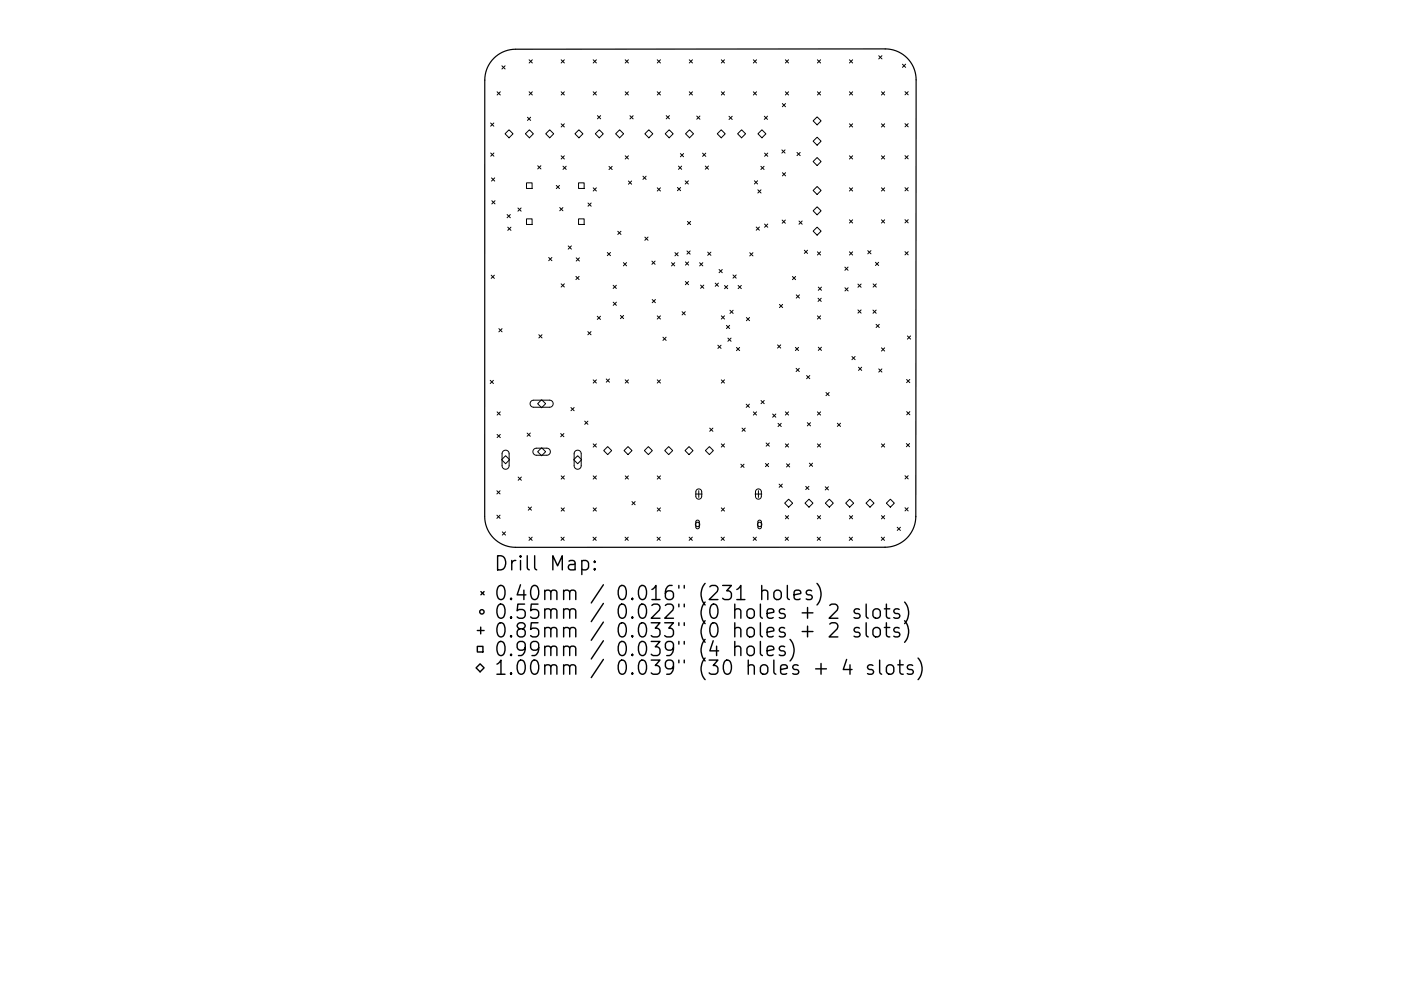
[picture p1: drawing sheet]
<svg xmlns="http://www.w3.org/2000/svg" width="297mm" height="210mm" viewBox="0 0 297 210" stroke-linecap="round" stroke-linejoin="round" font-family="sans-serif">
<defs><g id="words">
<g font-size="4.2">
<text x="104.6" y="121.1">Drill Map:</text>
<text x="104.6" y="127.4">0.40mm / 0.016&quot; (231 holes)</text>
<text x="104.6" y="131.3">0.55mm / 0.022&quot; (0 holes + 2 slots)</text>
<text x="104.6" y="135.3">0.85mm / 0.033&quot; (0 holes + 2 slots)</text>
<text x="104.6" y="139.2">0.99mm / 0.039&quot; (4 holes)</text>
<text x="104.6" y="143.2">1.00mm / 0.039&quot; (30 holes + 4 slots)</text>
</g>
</g></defs>
<path d="M102.8 17a6.6 6.6 0 0 1 6.5-6.6h78.4a6.6 6.6 0 0 1 6.5 6.5v92.7M102.8 17v92.6a6.6 6.6 0 0 0 6.5 6.5h78.4M194.2 109.6a6.6 6.6 0 0 1-6.6 6.5" fill="none" stroke="#000" stroke-width=".25"/>
<g fill="none" stroke="#000" stroke-width=".21">
<path d="M105.4 19.5l.7 .7M106.1 19.5l-.7 .7M106.4 14l.7 .6M107.1 14l-.7 .6M112.2 12.7l.7 .7M112.2 19.5l.7 .7M112.9 12.7l-.7 .7M112.9 19.5l-.7 .7M119 19.5l.7 .7M119 12.7l.7 .7M119.7 12.7l-.7 .7M119.7 19.5l-.7 .7"/>
<path d="M125.8 12.7l.6 .7M125.8 19.5l.6 .7M126.4 12.7l-.6 .7M126.4 19.5l-.6 .7M132.6 19.5l.6 .7M132.6 12.7l.6 .7M133.2 12.7l-.6 .7M133.2 19.5l-.6 .7M139.4 19.5l.6 .7M139.4 12.7l.6 .7M140 12.7l-.6 .7M140 19.5l-.6 .7"/>
<path d="M146.1 19.5l.7 .7M146.1 12.7l.7 .7M146.8 19.5l-.7 .7M146.8 12.7l-.7 .7M152.9 19.5l.7 .7M152.9 12.7l.7 .7M153.6 12.7l-.7 .7M153.6 19.5l-.7 .7M159.7 19.5l.7 .7M159.7 12.7l.7 .7M160.4 19.5l-.7 .7M160.4 12.7l-.7 .7"/>
<path d="M166.5 19.5l.7 .7M166.5 12.7l.7 .7M167.2 12.7l-.7 .7M167.2 19.5l-.7 .7M173.3 19.5l.7 .7M173.3 12.7l.7 .7M174 19.5l-.7 .7M174 12.7l-.7 .7M180.1 19.5l.7 .7M180.1 12.7l.7 .7M180.8 12.7l-.7 .7M180.8 19.5l-.7 .7"/>
<path d="M186.3 11.8l.7 .7M186.9 19.5l.7 .7M187 11.8l-.7 .7M187.6 19.5l-.7 .7M191.3 13.6l.7 .7M191.9 19.4l.7 .7M192 13.6l-.7 .7M192.6 19.4l-.7 .7M104 26.1l.7 .7M104 32.5l.7 .6M104.2 37.7l.7 .7M104.7 26.1l-.7 .7"/>
<path d="M104.7 32.5l-.7 .6M104.9 37.7l-.7 .7M107.1 28.4l.8-.9 .9 .9-.9 .8zM111.4 28.4l.8-.9 .9 .9-.9 .8zM111.6 38.8h1.2v1.2h-1.2zM111.8 24.9l.7 .7M112.5 24.9l-.7 .7M114 35.2l.7 .6M114.7 35.2l-.7 .6M115.7 28.4l.9-.9 .8 .9-.8 .8zM117.9 39.3l.7 .7M118.6 39.3l-.7 .7"/>
<path d="M119 26.3l.7 .6M119 33.1l.7 .6M119.4 35.3l.6 .6M119.7 26.3l-.7 .6M119.7 33.1l-.7 .6M120 35.3l-.6 .6M121.9 28.4l.8-.9 .9 .9-.9 .8zM122.7 38.8h1.2v1.2h-1.2zM125.8 39.8l.6 .7M126.2 28.4l.9-.9 .8 .9-.8 .8zM126.4 39.8l-.6 .7M126.7 24.5l.6 .7"/>
<path d="M127.3 24.5l-.6 .7M129.1 35.3l.7 .7M129.8 35.3l-.7 .7M130.5 28.4l.9-.9 .8 .9-.8 .8zM132.6 33.1l.6 .6M133.2 33.1l-.6 .6M133.2 38.4l.7 .7M133.6 24.6l.6 .6M133.9 38.4l-.7 .7M134.2 24.6l-.6 .6M136.3 37.4l.7 .7M136.7 28.4l.9-.9 .8 .9-.8 .8z"/>
<path d="M137 37.4l-.7 .7M139.4 39.8l.6 .7M140 39.8l-.6 .7M141 28.4l.9-.9 .8 .9-.8 .8zM141.3 24.5l.6 .7M141.9 24.5l-.6 .7M143.6 39.8l.7 .7M143.8 35.2l.7 .7M144.3 32.6l.6 .7M144.3 39.8l-.7 .7M144.5 35.2l-.7 .7M144.9 32.6l-.6 .7"/>
<path d="M145.3 38.4l.7 .6M145.3 28.4l.9-.9 .8 .9-.8 .8zM146 38.4l-.7 .6M147.7 24.6l.7 .7M148.4 24.6l-.7 .7M149 32.5l.6 .7M149.5 35.2l.7 .7M149.6 32.5l-.6 .7M150.2 35.2l-.7 .7M152.9 27.5l.9 .9-.9 .8-.8-.8zM154.6 24.7l.6 .6M155.2 24.7l-.6 .6"/>
<path d="M157.2 27.5l.9 .9-.9 .8-.8-.8zM159.9 38.4l.7 .6M160.6 38.4l-.7 .6M161.3 35.3l.7 .7M161.5 27.5l.9 .9-.9 .8-.8-.8zM162 35.3l-.7 .7M162 24.7l.7 .6M162.1 32.5l.7 .7M162.7 24.7l-.7 .6M162.8 32.5l-.7 .7M165.8 31.8l.6 .7M165.9 22l.6 .7"/>
<path d="M165.9 36.6l.7 .7M166.4 31.8l-.6 .7M166.5 22l-.6 .7M166.6 36.6l-.7 .7M169 32.3l.7 .7M169.7 32.3l-.7 .7M172.4 25.6l.8-.8 .9 .8-.9 .9zM172.4 30l.8-.9 .9 .9-.9 .8zM172.4 34.3l.8-.9 .9 .9-.9 .8zM180.1 33.1l.7 .6M180.1 26.3l.7 .6M180.1 39.8l.7 .7"/>
<path d="M180.8 26.3l-.7 .6M180.8 33.1l-.7 .6M180.8 39.8l-.7 .7M186.9 26.3l.7 .6M186.9 33.1l.7 .6M186.9 39.8l.7 .7M187.6 39.8l-.7 .7M187.6 26.3l-.7 .6M187.6 33.1l-.7 .6M191.9 26.2l.7 .7M191.9 33l.7 .7M191.9 39.8l.7 .7"/>
<path d="M192.6 26.2l-.7 .7M192.6 33l-.7 .7M192.6 39.8l-.7 .7M104.1 58.4l.7 .7M104.3 42.6l.7 .7M104.8 58.4l-.7 .7M105 42.6l-.7 .7M107.5 45.5l.7 .7M107.7 48.2l.6 .7M108.2 45.5l-.7 .7M108.3 48.2l-.6 .7M109.8 44.1l.7 .7"/>
<path d="M110.5 44.1l-.7 .7M111.6 46.4h1.2v1.2h-1.2zM116.3 54.6l.7 .7M117 54.6l-.7 .7M118.7 44l.7 .7M119.4 44l-.7 .7M120.5 52.2l.7 .7M121.2 52.2l-.7 .7M122.1 58.6l.7 .7M122.2 54.7l.6 .7M122.7 46.4h1.2v1.2h-1.2zM122.8 58.6l-.7 .7"/>
<path d="M122.8 54.7l-.6 .7M124.7 43.1l.6 .7M125.3 43.1l-.6 .7M128.8 53.6l.6 .6M129.4 53.6l-.6 .6M131 49.1l.7 .6M131.7 49.1l-.7 .6M132.2 55.7l.6 .7M132.8 55.7l-.6 .7M136.7 50.3l.7 .7M137.4 50.3l-.7 .7M138.2 55.4l.7 .7"/>
<path d="M138.9 55.4l-.7 .7M142.4 55.7l.7 .7M143.1 55.7l-.7 .7M143.1 53.6l.7 .7M143.8 53.6l-.7 .7M145.3 59.7l.7 .7M145.3 55.6l.7 .6M145.6 53.2l.7 .7M145.8 47l.6 .7M146 59.7l-.7 .7M146 55.6l-.7 .6M146.3 53.2l-.7 .7"/>
<path d="M146.4 47l-.6 .7M148.3 55.7l.7 .7M149 55.7l-.7 .7M150 53.5l.7 .7M150.7 53.5l-.7 .7M152.5 57.2l.6 .7M153.1 57.2l-.6 .7M155.4 58.3l.7 .7M156.1 58.3l-.7 .7M159 53.6l.6 .7M159.6 53.6l-.6 .7M160.3 48.2l.7 .6"/>
<path d="M160.7 40.3l.7 .7M161 48.2l-.7 .6M161.4 40.3l-.7 .7M162.1 47.5l.7 .7M162.8 47.5l-.7 .7M165.8 46.7l.7 .7M166.5 46.7l-.7 .7M168 58.7l.7 .6M168.7 58.7l-.7 .6M169.4 46.9l.7 .7M170.1 46.9l-.7 .7M170.5 53.1l.7 .7"/>
<path d="M171.2 53.1l-.7 .7M172.4 40.4l.8-.8 .9 .8-.9 .9zM172.4 44.7l.8-.8 .9 .8-.9 .9zM172.4 49l.8-.8 .9 .8-.9 .9zM173.3 53.4l.7 .7M174 53.4l-.7 .7M179.1 56.7l.7 .7M179.8 56.7l-.7 .7M180.1 46.6l.7 .7M180.1 53.4l.7 .7M180.8 46.6l-.7 .7M180.8 53.4l-.7 .7"/>
<path d="M184 53.2l.7 .7M184.7 53.2l-.7 .7M185.6 55.7l.7 .6M186.3 55.7l-.7 .6M186.9 46.6l.7 .7M187.6 46.6l-.7 .7M191.9 46.6l.7 .7M191.9 53.4l.7 .7M192.6 46.6l-.7 .7M192.6 53.4l-.7 .7M105.8 69.7l.6 .7M106.4 69.7l-.6 .7"/>
<path d="M114.2 71l.7 .7M114.9 71l-.7 .7M119 60.2l.7 .7M119.7 60.2l-.7 .7M124.6 70.4l.7 .6M125.3 70.4l-.7 .6M126.6 67.1l.7 .7M127.3 67.1l-.7 .7M130 60.5l.7 .7M130 64.1l.7 .7M130.7 60.5l-.7 .7M130.7 64.1l-.7 .7"/>
<path d="M131.5 66.9l.7 .7M132.2 66.9l-.7 .7M138.3 63.5l.7 .7M139 63.5l-.7 .7M139.4 67l.6 .7M140 67l-.6 .7M140.6 71.5l.6 .7M141.2 71.5l-.6 .7M144.6 66.1l.7 .7M145.3 66.1l-.7 .7M148.5 60.5l.7 .7M149.2 60.5l-.7 .7"/>
<path d="M151.6 60.1l.7 .6M152.2 73.2l.7 .7M152.3 60.1l-.7 .6M152.9 73.2l-.7 .7M152.9 67l.7 .7M153.6 67l-.7 .7M153.6 60.6l.7 .7M154 69l.7 .7M154.3 60.6l-.7 .7M154.3 71.7l.7 .7M154.7 69l-.7 .7M154.8 65.8l.6 .7"/>
<path d="M155 71.7l-.7 .7M155.4 65.8l-.6 .7M156.1 73.7l.7 .7M156.5 60.6l.7 .6M156.8 73.7l-.7 .7M157.2 60.6l-.7 .6M158.2 67.4l.7 .6M158.9 67.4l-.7 .6M164.9 73.2l.6 .7M165.3 64.6l.6 .7M165.5 73.2l-.6 .7M165.9 64.6l-.6 .7"/>
<path d="M168.6 73.7l.7 .7M168.8 78.1l.7 .7M168.8 62.6l.7 .6M169.3 73.7l-.7 .7M169.5 78.1l-.7 .7M169.5 62.6l-.7 .6M171 79.7l.7 .7M171.7 79.7l-.7 .7M173.3 67l.7 .7M173.4 63.3l.7 .7M173.5 60.9l.7 .7M173.5 73.7l.7 .6"/>
<path d="M174 67l-.7 .7M174.1 63.3l-.7 .7M174.2 73.7l-.7 .6M174.2 60.9l-.7 .7M179.1 61.1l.7 .6M179.8 61.1l-.7 .6M180.6 75.6l.7 .7M181.3 75.6l-.7 .7M181.9 60.3l.7 .7M181.9 65.8l.7 .6M182 77.9l.7 .7M182.6 60.3l-.7 .7"/>
<path d="M182.6 65.8l-.7 .6M182.7 77.9l-.7 .7M185.1 65.8l.7 .7M185.1 60.2l.7 .7M185.7 68.8l.7 .7M185.8 65.8l-.7 .7M185.8 60.2l-.7 .7M186.3 78.3l.7 .6M186.4 68.8l-.7 .7M186.9 73.8l.7 .7M187 78.3l-.7 .6M187.6 73.8l-.7 .7"/>
<path d="M192.4 71.3l.7 .7M193.1 71.3l-.7 .7M103.9 80.7l.7 .7M104.6 80.7l-.7 .7M105.4 87.4l.7 .7M105.4 92.2l.7 .6M106.1 87.4l-.7 .7M106.1 92.2l-.7 .6M106.3 97.5l.9-.8 .8 .8-.8 .9zM106.7 95.7a.75 .75 0 0 1 .8-.1 .75 .75 0 0 1 .4 .7v2.5a.75 .75 0 0 1-.7 .8 .75 .75 0 0 1-.8-.8l.1-2.6zM111.8 91.9l.6 .7M112.4 91.9l-.6 .7"/>
<path d="M112.6 85.1l.5-.2h3.4a.75 .75 0 0 1 .8 .8 .75 .75 0 0 1-.8 .7h-3.4a.75 .75 0 0 1-.7-.5 .75 .75 0 0 1 .2-.8zM113.2 95.3l.5-.2h2.2a.75 .75 0 0 1 .8 .7 .75 .75 0 0 1-.8 .8h-2.2a.75 .75 0 0 1-.7-.5 .75 .75 0 0 1 .2-.8zM114 85.7l.8-.9 .9 .9-.9 .8zM114.8 95l.9 .8-.9 .9-.8-.9zM118.9 92l.7 .7M119.6 92l-.7 .7M121 86.5l.7 .6M121.6 97.5l.9-.8 .8 .8-.8 .9zM121.7 86.5l-.7 .6M121.9 95.7a.75 .75 0 0 1 .9-.1 .75 .75 0 0 1 .4 .7v2.5a.75 .75 0 0 1-.7 .8 .75 .75 0 0 1-.8-.8v-2.6zM124 89.4l.6 .6M124.6 89.4l-.6 .6"/>
<path d="M125.8 80.6l.6 .7M125.8 94.2l.6 .7M126.4 94.2l-.6 .7M126.4 80.6l-.6 .7M128 95.6l.8-.8 .9 .8-.9 .8zM128.5 80.4l.7 .7M129.2 80.4l-.7 .7M132.6 80.6l.6 .7M133.2 94.8l.8 .8-.8 .8-.9-.8zM133.2 80.6l-.6 .7M137.5 94.8l.8 .8-.8 .8-.9-.8zM139.4 80.6l.6 .7"/>
<path d="M140 80.6l-.6 .7M141.8 94.8l.8 .8-.8 .8-.9-.8zM146.1 94.8l.8 .8-.8 .8-.9-.8zM149.6 95.6l.8-.8 .9 .8-.9 .8zM150.5 90.8l.6 .7M151.1 90.8l-.6 .7M152.9 80.6l.7 .7M152.9 94.2l.7 .7M153.6 94.2l-.7 .7M153.6 80.6l-.7 .7M157.1 98.5l.7 .7M157.3 90.8l.7 .7"/>
<path d="M157.8 98.5l-.7 .7M158 90.8l-.7 .7M158.2 85.8l.7 .6M158.9 85.8l-.7 .6M159.7 87.4l.7 .7M160.4 87.4l-.7 .7M161.4 85l.6 .7M162 85l-.6 .7M162.3 98.3l.7 .7M162.4 94l.7 .7M163 98.3l-.7 .7M163.1 94l-.7 .7"/>
<path d="M163.8 87.8l.7 .7M164.5 87.8l-.7 .7M165 89.8l.6 .7M165.6 89.8l-.6 .7M166.5 94.2l.7 .7M166.5 87.4l.7 .7M166.8 98.4l.6 .7M167.2 94.2l-.7 .7M167.2 87.4l-.7 .7M167.4 98.4l-.6 .7M171.2 89.7l.6 .7M171.6 98.3l.7 .6"/>
<path d="M171.8 89.7l-.6 .7M172.3 98.3l-.7 .6M173.3 94.2l.7 .7M173.3 87.4l.7 .7M174 87.4l-.7 .7M174 94.2l-.7 .7M175.1 83.3l.7 .7M175.8 83.3l-.7 .7M177.5 89.8l.7 .7M178.2 89.8l-.7 .7M186.9 94.2l.7 .7M187.6 94.2l-.7 .7"/>
<path d="M192.2 94.1l.6 .7M192.2 80.5l.7 .7M192.2 87.3l.7 .7M192.8 94.1l-.6 .7M192.9 80.5l-.7 .7M192.9 87.3l-.7 .7M105.3 104.1l.7 .7M105.3 109.3l.7 .7M106 104.1l-.7 .7M106 109.3l-.7 .7M106.5 112.8l.7 .7M107.2 112.8l-.7 .7"/>
<path d="M109.9 101.2l.6 .7M110.5 101.2l-.6 .7M112 107.6l.7 .6M112.2 114l.6 .6M112.7 107.6l-.7 .6M112.8 114l-.6 .6M118.9 114l.7 .6M119 101l.7 .6M119 107.8l.7 .6M119.6 114l-.7 .6M119.7 101l-.7 .6M119.7 107.8l-.7 .6"/>
<path d="M125.7 114l.7 .6M125.8 107.8l.6 .6M125.8 101l.6 .6M126.4 114l-.7 .6M126.4 101l-.6 .6M126.4 107.8l-.6 .6M132.5 114l.7 .6M132.6 101l.6 .6M133.2 114l-.7 .6M133.2 101l-.6 .6M134 106.4l.7 .7M134.7 106.4l-.7 .7"/>
<path d="M139.3 114l.7 .6M139.4 107.8l.6 .6M139.4 101l.6 .6M140 114l-.7 .6M140 101l-.6 .6M140 107.8l-.6 .6M146.1 114l.7 .6M146.8 114l-.7 .6M147.4 104.8h1.5M147.6 110.5l.4-.1 .3 .3v1.2l-.3 .3-.3-.1-.2-.2zM147.7 103.9l.6-.2 .4 .4 .1 1.3-.4 .5-.5-.1-.3-.3-.1-1.2zM148.2 104.1v1.4"/>
<path d="M152.9 114l.7 .6M152.9 107.8l.7 .6M153.6 114l-.7 .6M153.6 107.8l-.7 .6M159.7 114l.7 .6M160.1 104.8h1.4M160.4 103.9l.5-.2 .5 .4v1.3l-.4 .5-.5-.1-.3-.3v-1.2zM160.4 114l-.7 .6M160.8 110.5l.4-.1 .2 .3v1.2l-.3 .3-.3-.1-.1-.2zM160.8 104.1v1.4M165.2 102.7l.7 .7M165.9 102.7l-.7 .7"/>
<path d="M166.4 106.8l.8-.9 .9 .9-.9 .8zM166.5 114l.7 .6M166.5 109.4l.7 .7M167.2 114l-.7 .6M167.2 109.4l-.7 .7M170.8 103.2l.7 .7M171.5 103.2l-.7 .7M171.5 105.9l.9 .9-.9 .8-.8-.8zM173.3 114l.6 .6M173.3 109.4l.7 .7M173.9 114l-.6 .6M174 109.4l-.7 .7"/>
<path d="M175 103.3l.6 .7M175 106.8l.8-.9 .9 .9-.9 .8zM175.6 103.3l-.6 .7M179.3 106.8l.8-.9 .9 .9-.9 .8zM180.1 114l.6 .6M180.1 109.4l.7 .7M180.7 114l-.6 .6M180.8 109.4l-.7 .7M184.5 105.9l.8 .9-.8 .8-.9-.8zM186.9 114l.6 .6M186.9 109.4l.7 .7M187.5 114l-.6 .6"/>
<path d="M187.6 109.4l-.7 .7M187.9 106.8l.9-.9 .8 .9-.8 .8zM190.2 111.9l.7 .6M190.9 111.9l-.7 .6M191.9 100.9l.7 .7M191.9 107.7l.7 .7M192.6 100.9l-.7 .7M192.6 107.7l-.7 .7"/>
<circle cx="147.9" cy="111.3" r=".47"/>
<circle cx="161.1" cy="111.3" r=".47"/>
</g>
<g fill="none" stroke="#000" stroke-width=".3">
<path d="M123.4 119.1l.8-.2 .6 .6v.8l-.3 .5-.3 .1-.8-.1M126.1 119.1l.1 .1-.1 .1-.2-.1 .2-.1v.2M101.2 133.8h1.4M101.2 137.1h1.2v1.2h-1.2zM101.9 133.1v1.4M102 125.5l.6 .7M102.6 125.5l-.6 .7M126.1 120.6l.1 .2-.1 .1-.2-.1 .2-.2v.3M155.8 137.4a.74 .74 0 0 1 1.3 .1v1.6M155.8 136.1v3M158.6 137.2a.81 .81 0 0 1 1.3 .5v.8a.81 .81 0 0 1-.8 .6 .81 .81 0 0 1-.7-.6v-.8zM161.2 136.1v2.6l.4 .4"/>
<path d="M161.5 125.5a.74 .74 0 0 1 1.3 .1v1.6M161.5 124.2v3M162.6 138.1l1.5-.3-.2-.6-.8-.1-.5 .4v1.2l.2 .2 .3 .2 .8-.2M164.2 125.5a.81 .81 0 0 1 .8-.3 .81 .81 0 0 1 .6 .6v.8a.81 .81 0 0 1-.7 .6 .81 .81 0 0 1-.8-.6v-.8zM166.4 137.2l-.8-.1-.4 .4 .2 .4 1 .3 .1 .3-.1 .4-.3 .2-.9-.2M166.9 124.2v2.6l.5 .4M167.5 135.7a3.4 3.4 0 0 1 0 4.5M168.4 126.2l1.4-.3-.2-.5-.8-.2-.4 .4v1.2l.1 .3 .3 .1 .8-.1M170.1 130h2.3M170.1 134h2.3M171.2 128.9v2.3M171.2 132.8v2.3"/>
<path d="M172.1 125.4l-.7-.2-.5 .4 .2 .5 1 .3 .1 .2-.1 .5-.3 .1-.9-.1M173.2 123.8a3.4 3.4 0 0 1 0 4.6M175.9 128.5l.5-.3h.7a.81 .81 0 0 1 .4 1.3l-1.7 1.7h1.8M175.9 132.4l.5-.3h.7a.81 .81 0 0 1 .4 1.3l-1.7 1.7h1.8M179.5 139.9l-.7 2.1h1.8M182.2 129.3l-.7-.1-.4 .4 .1 .4 1 .3 .2 .3-.2 .4-.3 .2-.8-.2M182.2 133.3l-.7-.2-.4 .5 .1 .4 1 .3 .2 .3-.2 .4-.3 .1-.8-.1M183.6 128.2v2.5l.5 .5M183.6 132.1v2.6l.5 .4M185.2 129.5a.81 .81 0 0 1 .8-.3 .81 .81 0 0 1 .6 .5v.9a.81 .81 0 0 1-.7 .6 .81 .81 0 0 1-.8-.6v-.9zM185.2 133.4a.81 .81 0 0 1 .8-.3 .81 .81 0 0 1 .6 .6v.9a.81 .81 0 0 1-.7 .6 .81 .81 0 0 1-.8-.6v-.9zM187.5 129.2h1.1"/>
<path d="M187.5 133.1h1.1M187.9 128.2v2.5l.2 .3 .5 .2M187.9 132.1v2.6l.2 .3 .5 .1M190.6 129.3l-.7-.1-.4 .4 .1 .4 1 .3 .2 .3-.2 .4-.2 .2-.9-.2M190.6 133.3l-.7-.2-.4 .5 .1 .4 1 .3 .2 .3-.2 .4-.2 .1-.9-.1M191.8 127.7a3.4 3.4 0 0 1 0 4.6M191.8 131.7a3.4 3.4 0 0 1 0 4.6M194.6 139.6a3.4 3.4 0 0 1 0 4.6M101.8 140.8l.8 .9-.8 .8-.9-.8zM172.9 141.9h2.3M174.1 140.8v2.2M180.2 141v2"/>
<path d="M185.1 141.2l-.7-.2-.5 .5 .2 .4 1 .3 .1 .3-.1 .4-.3 .1-.9-.1M186.5 140v2.6l.4 .4M188.2 141.2a.81 .81 0 0 1 1.3 .4v.9a.81 .81 0 0 1-.8 .6 .81 .81 0 0 1-.8-.6v-.9zM190.4 141h1.1M190.8 140v2.6l.1 .3 .6 .1M193.5 141.2l-.7-.2-.4 .5 .1 .4 1 .3 .1 .3-.1 .4-.3 .1-.8-.1"/>
<circle cx="102.2" cy="129.8" r=".47"/>
</g>
<use href="#words"/>
</svg>
